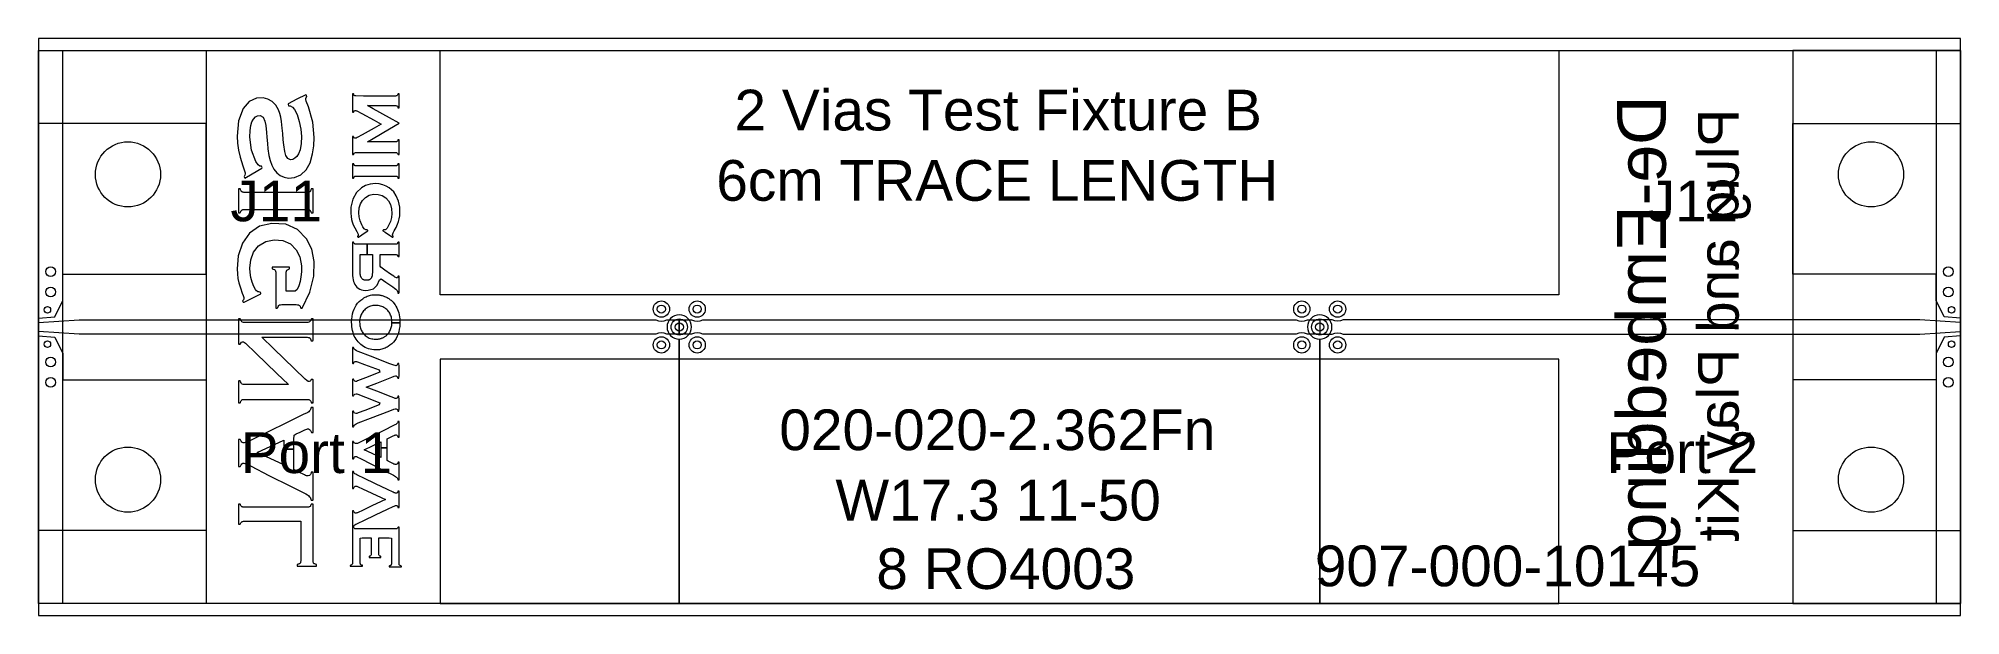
# Model space of a CAD drawing. Header units: inches. Extents: x 0 to 2.36, y 0 to 0.71.
import ezdxf
from ezdxf.enums import TextEntityAlignment as Align

# ---------------------------------------------------------------- set-up
doc = ezdxf.new("R2010")
doc.units = ezdxf.units.IN
for name, color, linetype in [('FAB', 7, 'Continuous'), ('L01', 80, 'Continuous'), ('L02', 172, 'Continuous'), ('L03', 172, 'Continuous'), ('L04', 172, 'Continuous'), ('NON-PLATED', 7, 'Continuous'), ('OUTLINE', 7, 'Continuous'), ('PLATED', 8, 'Continuous'), ('SSB-BLUE', 140, 'Continuous'), ('SSB-WHITE', 8, 'Continuous'), ('SST-BLUE', 174, 'Continuous')]:
    doc.layers.add(name, color=color, linetype=linetype)
doc.styles.get("Standard").update_dxf_attribs({"font": 'arial.ttf'})

msp = doc.modelspace()

# ---------------------------------------------------------------- texts
at = {"layer": 'FAB', "lineweight": 0}
msp.add_text('907-000-10145', height=0.05, dxfattribs=at).set_placement((1.80534490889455, 0.0609920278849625), align=Align.MIDDLE_CENTER)
at = {"layer": 'SSB-BLUE', "lineweight": 0, "text_generation_flag": 2}
for s, height, p in [('De-Embedding', 0.06, (1.969886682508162, 0.3593245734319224)), ('Plug and Play Kit', 0.05, (2.064349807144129, 0.3569165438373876))]:
    msp.add_text(s, height=height, rotation=90, dxfattribs=at).set_placement(p, align=Align.MIDDLE_CENTER)
at = {"layer": 'SST-BLUE', "lineweight": 0}
for s, p in [('2 Vias Test Fixture B', (1.179373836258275, 0.6210155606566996)), ('6cm TRACE LENGTH', (1.178325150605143, 0.534584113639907)), ('J11', (0.2921954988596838, 0.5094031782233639)), ('J12', (2.032608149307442, 0.5094031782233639)), ('020-020-2.362Fn', (1.178325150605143, 0.2282038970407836)), ('Port 1', (0.3416180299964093, 0.2000348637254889)), ('Port 2', (2.020073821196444, 0.2000348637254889)), ('W17.3 11-50', (1.179373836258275, 0.1417724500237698)), ('8 RO4003', (1.188766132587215, 0.0576004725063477)), ('907-000-10145', (1.80534490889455, 0.0609920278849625))]:
    msp.add_text(s, height=0.05, dxfattribs=at).set_placement(p, align=Align.MIDDLE_CENTER)

# ---------------------------------------------------------------- linework, layer by layer
at = {"layer": 'FAB', "lineweight": 0}
for p, q in [((1.46947965e-08, 0.7089999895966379), (1.46947965e-08, -1.04033635e-08)), ((2.362000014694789, 0.7089999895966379), (1.46947965e-08, 0.7089999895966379)), ((2.362000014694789, -1.04033635e-08), (2.362000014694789, 0.7089999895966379)), ((1.46947965e-08, -1.04033635e-08), (2.362000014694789, -1.04033635e-08))]:
    msp.add_line(p, q, dxfattribs=at)
at = {"layer": 'L01', "linetype": 'Continuous', "lineweight": 0}
for points in [[(1.46948231e-08, 0.3654999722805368), (3.447343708e-07, 0.3654999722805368), (0.0200003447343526, 0.3669999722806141), (0.0300003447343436, 0.3869999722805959), (0.0300003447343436, 0.4194999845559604), (0.2060003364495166, 0.4194999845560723), (0.2060003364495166, 0.6044999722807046), (1.46947681e-08, 0.6044999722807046)], [(2.362000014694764, 0.3654999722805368), (2.362000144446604, 0.3654999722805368), (2.342000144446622, 0.3669999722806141), (2.332000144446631, 0.3869999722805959), (2.332000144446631, 0.4194999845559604), (2.156000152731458, 0.4194999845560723), (2.156000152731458, 0.6044999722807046), (2.362000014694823, 0.6044999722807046)], [(1.46948249e-08, 0.3434999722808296), (3.447343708e-07, 0.3434999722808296), (0.0200003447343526, 0.3419999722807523), (0.0300003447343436, 0.3219999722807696), (0.0300003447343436, 0.2894999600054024), (0.2060003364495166, 0.2894999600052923), (0.2060003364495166, 0.104499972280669), (1.46947698e-08, 0.104499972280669)], [(2.362000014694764, 0.3434999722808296), (2.362000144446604, 0.3434999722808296), (2.342000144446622, 0.3419999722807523), (2.332000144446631, 0.3219999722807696), (2.332000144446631, 0.2894999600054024), (2.156000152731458, 0.2894999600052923), (2.156000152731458, 0.104499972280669), (2.362000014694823, 0.104499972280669)]]:
    msp.add_lwpolyline(points, close=True, dxfattribs=at)
at = {"layer": 'L01', "lineweight": 0}
for points in [[(0.7586605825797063, 0.3458499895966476), (0.0500000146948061, 0.3458499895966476), (1.46947947e-08, 0.3489999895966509), (1.46947947e-08, 0.3489999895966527), (1.46947947e-08, 0.3599999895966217), (1.46947947e-08, 0.3599999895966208), (0.0500000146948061, 0.3631499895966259), (0.7586605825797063, 0.3631499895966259, 0.2412489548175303), (0.7723393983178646, 0.3631499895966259), (0.7874999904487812, 0.3631499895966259), (0.7874999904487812, 0.3458499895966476), (0.7723393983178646, 0.3458499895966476, 0.2412489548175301)], [(1.603339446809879, 0.3458499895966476), (2.312000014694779, 0.3458499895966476), (2.362000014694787, 0.3489999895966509), (2.362000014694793, 0.3489999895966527), (2.362000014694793, 0.3599999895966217), (2.362000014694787, 0.3599999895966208), (2.312000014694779, 0.3631499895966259), (1.603339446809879, 0.3631499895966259, -0.2412489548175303), (1.589660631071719, 0.3631499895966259), (1.574500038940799, 0.3631499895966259), (1.574500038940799, 0.3458499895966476), (1.589660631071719, 0.3458499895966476, -0.2412489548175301)]]:
    msp.add_lwpolyline(points, format="xyb", close=True, dxfattribs=at)
for centre in [(0.7654999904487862, 0.3764999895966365), (0.8094999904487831, 0.3764999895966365), (1.552500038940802, 0.3764999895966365), (1.596500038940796, 0.3764999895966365), (0.7874999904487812, 0.3544999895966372), (1.574500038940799, 0.3544999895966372), (0.7654999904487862, 0.3324999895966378), (0.8094999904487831, 0.3324999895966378), (1.552500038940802, 0.3324999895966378), (1.596500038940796, 0.3324999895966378)]:
    msp.add_circle(centre, 0.01, dxfattribs=at)
at = {"layer": 'L02', "lineweight": 0}
msp.add_lwpolyline([(0.7874999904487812, 0.3394999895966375), (0.7874999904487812, 0.0149999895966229), (1.46947965e-08, 0.0149999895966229), (1.46947965e-08, 0.6939999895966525), (2.362000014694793, 0.6939999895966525), (2.362000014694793, 0.0149999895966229), (1.574500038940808, 0.0149999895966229), (1.574500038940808, 0.3394999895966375, 2762.44244273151), (1.574478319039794, 0.3395000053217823), (1.574478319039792, 0.0149999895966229), (0.7875217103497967, 0.0149999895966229), (0.7875217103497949, 0.3395000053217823, 2762.44244273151)], format="xyb", close=True, dxfattribs=at)
at = {"layer": 'L03', "lineweight": 0}
msp.add_lwpolyline([(0.7875000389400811, 0.3394999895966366), (0.7875000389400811, 0.014999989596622), (0.0300000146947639, 0.0149999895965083), (0.0300000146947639, 0.6939999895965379), (2.332000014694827, 0.6939999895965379), (2.332000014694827, 0.0149999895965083), (1.574500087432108, 0.014999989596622), (1.574500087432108, 0.3394999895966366, 2762.44244273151), (1.574478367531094, 0.3395000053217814), (1.574478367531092, 0.014999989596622), (0.7875217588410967, 0.014999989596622), (0.7875217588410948, 0.3395000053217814, 2762.44244273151)], format="xyb", close=True, dxfattribs=at)
at = {"layer": 'L04', "lineweight": 0}
for points in [[(1.46947965e-08, 0.6939999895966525), (0.2059999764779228, 0.6939999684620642), (0.2059999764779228, 0.0149999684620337), (1.46947965e-08, 0.0149999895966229)], [(2.362000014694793, 0.6939999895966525), (2.156000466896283, 0.6939999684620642), (2.156000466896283, 0.0149999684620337), (2.362000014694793, 0.0149999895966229)]]:
    msp.add_lwpolyline(points, close=True, dxfattribs=at)
msp.add_lwpolyline([(0.8163393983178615, 0.3631499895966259), (1.545660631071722, 0.3631499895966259, 0.2412489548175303), (1.559339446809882, 0.3631499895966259), (1.57449999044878, 0.3631499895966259), (1.57449999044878, 0.3458499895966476), (1.559339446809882, 0.3458499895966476, 0.2412489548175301), (1.545660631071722, 0.3458499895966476), (0.8163393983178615, 0.3458499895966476, 0.2412489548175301), (0.802660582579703, 0.3458499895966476), (0.7874999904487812, 0.3458499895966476), (0.7874999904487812, 0.3631499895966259), (0.802660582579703, 0.3631499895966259, 0.2412489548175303)], format="xyb", close=True, dxfattribs=at)
for centre in [(0.7654999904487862, 0.3764999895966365), (0.8094999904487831, 0.3764999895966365), (1.552500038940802, 0.3764999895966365), (1.596500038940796, 0.3764999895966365), (0.7874999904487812, 0.3544999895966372), (1.574500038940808, 0.3544999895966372), (0.7654999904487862, 0.3324999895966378), (0.8094999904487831, 0.3324999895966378), (1.552500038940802, 0.3324999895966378), (1.596500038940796, 0.3324999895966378)]:
    msp.add_circle(centre, 0.01, dxfattribs=at)
at = {"layer": 'NON-PLATED', "lineweight": 0}
for centre in [(0.1100001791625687, 0.5419999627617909), (2.252000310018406, 0.5419999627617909), (0.1100001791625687, 0.1669999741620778), (2.252000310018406, 0.1669999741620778)]:
    msp.add_circle(centre, 0.04, dxfattribs=at)
at = {"layer": 'OUTLINE', "lineweight": 0}
msp.add_lwpolyline([(1.46947947e-08, 0.7089999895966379), (1.46947947e-08, -1.04033635e-08), (2.362000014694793, -1.04033635e-08), (2.362000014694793, 0.7089999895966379)], close=True, dxfattribs=at)
at = {"layer": 'PLATED', "lineweight": 0}
for centre, radius in [((0.0150000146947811, 0.4224999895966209), 0.006), ((2.347000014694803, 0.4224999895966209), 0.006), ((0.0150000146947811, 0.3974999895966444), 0.006), ((2.347000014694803, 0.3974999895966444), 0.006), ((0.0110000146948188, 0.3754999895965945), 0.004), ((0.7654999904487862, 0.3764999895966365), 0.005), ((0.8094999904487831, 0.3764999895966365), 0.005), ((1.552500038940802, 0.3764999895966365), 0.005), ((1.596500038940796, 0.3764999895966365), 0.005), ((2.351000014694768, 0.3754999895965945), 0.004), ((0.7874999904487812, 0.3544999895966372), 0.005), ((1.574500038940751, 0.3544999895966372), 0.005), ((0.0110000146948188, 0.333499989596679), 0.004), ((0.7654999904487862, 0.3324999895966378), 0.005), ((0.8094999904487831, 0.3324999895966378), 0.005), ((1.552500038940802, 0.3324999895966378), 0.005), ((1.596500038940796, 0.3324999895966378), 0.005), ((2.351000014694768, 0.333499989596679), 0.004), ((0.0150000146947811, 0.3114999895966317), 0.006), ((2.347000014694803, 0.3114999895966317), 0.006), ((0.0150000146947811, 0.2864999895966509), 0.006), ((2.347000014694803, 0.2864999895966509), 0.006)]:
    msp.add_circle(centre, radius, dxfattribs=at)
at = {"layer": 'SSB-BLUE', "lineweight": 0}
for points in [[(0.2627371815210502, 0.5426154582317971), (0.2744920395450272, 0.5495809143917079), (0.2747613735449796, 0.5505814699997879), (0.2740361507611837, 0.5519851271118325), (0.2736408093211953, 0.5521567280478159), (0.2731994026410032, 0.5521116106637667), (0.2722400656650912, 0.5522100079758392), (0.2700520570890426, 0.5537291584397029), (0.2672089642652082, 0.5580296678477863), (0.2618246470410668, 0.5718489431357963), (0.2597663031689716, 0.587623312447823), (0.2600275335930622, 0.5958028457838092), (0.2610132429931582, 0.6022079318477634), (0.2623906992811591, 0.6067323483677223), (0.2642248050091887, 0.6100339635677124), (0.2665725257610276, 0.6126264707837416), (0.2691556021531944, 0.6140551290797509), (0.2722936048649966, 0.6143091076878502), (0.2760282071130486, 0.6122326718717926), (0.2783884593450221, 0.6071807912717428), (0.2792535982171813, 0.6020428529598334), (0.2801731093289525, 0.593456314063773), (0.2806991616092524, 0.5875722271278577), (0.2813775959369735, 0.5799456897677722), (0.2820339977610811, 0.5734443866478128), (0.283273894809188, 0.5653686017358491), (0.2847949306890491, 0.5589042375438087), (0.2867818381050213, 0.5532680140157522), (0.2894453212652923, 0.5482565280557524), (0.292889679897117, 0.5441009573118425), (0.2972132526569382, 0.5407783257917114), (0.3021356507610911, 0.538497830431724), (0.3074333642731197, 0.5374240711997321), (0.314813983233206, 0.538019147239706), (0.3224619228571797, 0.54148760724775), (0.3289426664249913, 0.547574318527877), (0.3337620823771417, 0.556290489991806), (0.3369250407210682, 0.5672260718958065), (0.3385163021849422, 0.5769498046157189), (0.339021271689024, 0.5872808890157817), (0.3372240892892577, 0.6063490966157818), (0.3319088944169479, 0.6251431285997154), (0.3291581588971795, 0.6319397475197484), (0.3284803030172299, 0.6340653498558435), (0.3285038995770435, 0.6351308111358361), (0.3291710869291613, 0.6365354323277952), (0.3299601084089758, 0.6378633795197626), (0.3292555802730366, 0.6391941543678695), (0.3286717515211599, 0.6399085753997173), (0.3176931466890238, 0.6342503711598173), (0.3067145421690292, 0.628592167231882), (0.306881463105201, 0.6276777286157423), (0.3074294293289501, 0.6262910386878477), (0.3077908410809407, 0.6261475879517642), (0.3081341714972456, 0.6261475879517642), (0.3094697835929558, 0.6260180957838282), (0.3120212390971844, 0.6247436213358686), (0.3146655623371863, 0.6217204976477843), (0.3178467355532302, 0.6154926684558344), (0.320568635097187, 0.6069522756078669), (0.3225282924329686, 0.597665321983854), (0.3233044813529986, 0.5887103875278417), (0.3229833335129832, 0.5798509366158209), (0.3214481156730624, 0.5720867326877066), (0.3194400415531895, 0.5670757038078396), (0.3174542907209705, 0.5641242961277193), (0.3150423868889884, 0.5618292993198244), (0.3124935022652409, 0.5603650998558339), (0.3097284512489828, 0.5599882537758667), (0.3062840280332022, 0.561458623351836), (0.3038923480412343, 0.5652889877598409), (0.3025777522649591, 0.5702480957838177), (0.3014665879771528, 0.5784579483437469), (0.3008954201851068, 0.5845540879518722), (0.3002259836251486, 0.5921808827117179), (0.299664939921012, 0.5986215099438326), (0.2987265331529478, 0.6067840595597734), (0.2978335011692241, 0.6121442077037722), (0.2965703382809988, 0.6167046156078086), (0.2948606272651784, 0.6212916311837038), (0.2915562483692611, 0.627016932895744), (0.2870279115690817, 0.6316015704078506), (0.2818659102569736, 0.6345922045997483), (0.2761380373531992, 0.6360308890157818), (0.2678115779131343, 0.6356012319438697), (0.2590871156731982, 0.6316203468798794), (0.251408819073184, 0.6228845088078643), (0.2457977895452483, 0.6077005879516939), (0.2442197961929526, 0.5890881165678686), (0.2446252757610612, 0.580165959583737), (0.2457480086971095, 0.5718800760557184), (0.2478712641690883, 0.5631412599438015), (0.251232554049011, 0.5526385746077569), (0.2533679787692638, 0.5463696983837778), (0.2540208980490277, 0.5439819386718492), (0.2540558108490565, 0.5425943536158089), (0.2534701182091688, 0.5408820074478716), (0.2526320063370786, 0.5393265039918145), (0.2531734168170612, 0.5381291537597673), (0.253594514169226, 0.537197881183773)], [(0.431481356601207, 0.6112722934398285), (0.4112509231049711, 0.6224136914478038), (0.4043471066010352, 0.6265665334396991), (0.4180913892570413, 0.6265665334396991), (0.4351052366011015, 0.6265665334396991), (0.4391497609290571, 0.6265491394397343), (0.4399156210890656, 0.6263865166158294), (0.4405203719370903, 0.6260616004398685), (0.4410284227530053, 0.625609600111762), (0.4414594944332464, 0.6249346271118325), (0.4418017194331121, 0.6239546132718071), (0.4421471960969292, 0.6238243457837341), (0.4428162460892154, 0.6238243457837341), (0.4431291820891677, 0.623904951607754), (0.4431291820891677, 0.629897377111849), (0.4431291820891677, 0.6385729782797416), (0.4430777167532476, 0.6410772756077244), (0.4425205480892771, 0.6410772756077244), (0.4419231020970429, 0.6410772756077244), (0.4416605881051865, 0.6404712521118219), (0.4412788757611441, 0.6396020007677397), (0.4408083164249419, 0.6390040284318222), (0.4402694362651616, 0.6386073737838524), (0.4395970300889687, 0.6383728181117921), (0.4387492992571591, 0.6382970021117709), (0.4244567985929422, 0.6382970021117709), (0.3996329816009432, 0.6382970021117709), (0.3901981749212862, 0.6383006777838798), (0.3894130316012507, 0.6384108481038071), (0.38872265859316, 0.638682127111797), (0.3881732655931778, 0.6391142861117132), (0.3877348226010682, 0.639771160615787), (0.3873686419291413, 0.6407028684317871), (0.3870746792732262, 0.6410772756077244), (0.3864426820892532, 0.6410772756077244), (0.3860061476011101, 0.6410772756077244), (0.386000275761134, 0.635587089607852), (0.386000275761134, 0.6238492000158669), (0.3860061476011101, 0.6183590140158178), (0.3864426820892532, 0.6183590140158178), (0.3870746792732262, 0.6183590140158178), (0.387411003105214, 0.6188404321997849), (0.3880898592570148, 0.619899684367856), (0.3891359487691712, 0.6204021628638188), (0.3900381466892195, 0.620425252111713), (0.390651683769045, 0.6202475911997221), (0.3913925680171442, 0.6199437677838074), (0.3972408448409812, 0.616781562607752), (0.41242832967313, 0.6085134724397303), (0.4211726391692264, 0.6037530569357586), (0.4125971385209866, 0.5988969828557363), (0.3977028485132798, 0.5904627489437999), (0.3918318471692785, 0.5871606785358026), (0.3906204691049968, 0.5866053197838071), (0.3897307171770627, 0.5863147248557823), (0.3887922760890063, 0.5863333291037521), (0.3878492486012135, 0.5868956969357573), (0.3873350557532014, 0.5879792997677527), (0.3870746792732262, 0.588442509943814), (0.3864426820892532, 0.588442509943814), (0.3860061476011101, 0.588442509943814), (0.386000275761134, 0.583094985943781), (0.386000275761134, 0.5716621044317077), (0.3860061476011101, 0.5663145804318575), (0.3864426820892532, 0.5663145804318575), (0.3870746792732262, 0.5663145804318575), (0.3873686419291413, 0.566657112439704), (0.3877348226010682, 0.5675188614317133), (0.3881732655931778, 0.5681359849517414), (0.38872265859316, 0.568607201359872), (0.3894130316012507, 0.5688995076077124), (0.3901981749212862, 0.5689969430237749), (0.3996329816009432, 0.5689996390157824), (0.4244567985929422, 0.5689996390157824), (0.4387492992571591, 0.5689996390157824), (0.4395970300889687, 0.5689353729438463), (0.4402694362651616, 0.5686928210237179), (0.4408083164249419, 0.5682404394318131), (0.4412788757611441, 0.567676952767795), (0.4416605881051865, 0.5668700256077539), (0.4419231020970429, 0.5663145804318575), (0.4425205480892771, 0.5663145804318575), (0.4430777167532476, 0.5663145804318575), (0.4431291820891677, 0.5689681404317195), (0.4431291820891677, 0.5781608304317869), (0.4431291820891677, 0.5845104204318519), (0.4428162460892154, 0.5845958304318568), (0.4421471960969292, 0.5845958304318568), (0.4418020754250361, 0.5844719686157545), (0.4414863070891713, 0.5835157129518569), (0.4410935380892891, 0.5828259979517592), (0.4405722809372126, 0.5823600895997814), (0.4399263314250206, 0.582051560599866), (0.4391500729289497, 0.581906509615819), (0.4351052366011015, 0.581891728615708), (0.4180913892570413, 0.581891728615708), (0.4043471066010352, 0.581891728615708), (0.4112509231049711, 0.5862849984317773), (0.431481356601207, 0.5980714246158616), (0.4431291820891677, 0.6048575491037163)], [(0.4431291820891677, 0.6048575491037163), (0.4431291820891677, 0.6048575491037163)], [(0.4354307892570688, 0.5523751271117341), (0.4270602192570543, 0.5523751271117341), (0.4160150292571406, 0.5523751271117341), (0.4046726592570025, 0.5523751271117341), (0.3954105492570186, 0.5523751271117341), (0.3906061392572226, 0.5523751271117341), (0.390107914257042, 0.5523841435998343), (0.3897534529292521, 0.5524239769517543), (0.3894130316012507, 0.5524951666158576), (0.3890913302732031, 0.5525972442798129), (0.3887930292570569, 0.5527297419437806), (0.388522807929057, 0.5528921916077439), (0.3882837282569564, 0.5530792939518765), (0.3880679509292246, 0.5533150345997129), (0.3878713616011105, 0.5536088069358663), (0.3876911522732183, 0.5539563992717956), (0.3875245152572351, 0.5543535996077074), (0.3873686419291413, 0.554796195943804), (0.3872512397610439, 0.555155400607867), (0.3871264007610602, 0.555155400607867), (0.3868857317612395, 0.555155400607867), (0.3865910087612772, 0.555155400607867), (0.3863040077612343, 0.555155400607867), (0.3860865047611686, 0.555155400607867), (0.386000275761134, 0.555155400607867), (0.386000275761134, 0.553928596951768), (0.386000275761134, 0.5508341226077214), (0.386000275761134, 0.5467508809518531), (0.386000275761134, 0.5425577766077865), (0.386000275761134, 0.5391337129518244), (0.386000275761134, 0.5373575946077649), (0.3860502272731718, 0.5372740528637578), (0.3862407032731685, 0.5372740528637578), (0.3865161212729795, 0.5372740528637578), (0.3868147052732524, 0.5372740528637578), (0.3870746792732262, 0.5372740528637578), (0.3872342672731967, 0.5372740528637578), (0.3873303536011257, 0.5375153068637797), (0.3874796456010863, 0.5379635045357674), (0.3876373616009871, 0.538363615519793), (0.3878091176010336, 0.5387128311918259), (0.3880005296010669, 0.5390083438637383), (0.3882172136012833, 0.5392473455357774), (0.3884601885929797, 0.5394366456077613), (0.38872265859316, 0.5396041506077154), (0.3890143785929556, 0.5397307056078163), (0.3893306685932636, 0.5398209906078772), (0.3896668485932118, 0.539879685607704), (0.390018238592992, 0.5399114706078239), (0.3903801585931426, 0.5399210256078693), (0.3936986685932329, 0.5399210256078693), (0.4020692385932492, 0.5399210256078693), (0.4131144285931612, 0.5399210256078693), (0.4244567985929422, 0.5399210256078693), (0.4337189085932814, 0.5399210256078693), (0.4385233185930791, 0.5399210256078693), (0.4390534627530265, 0.5399157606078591), (0.439426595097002, 0.5398899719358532), (0.4397669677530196, 0.5398384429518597), (0.4400792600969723, 0.539756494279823), (0.4403681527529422, 0.5396394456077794), (0.4406383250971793, 0.539482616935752), (0.4408831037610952, 0.5392965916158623), (0.4410935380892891, 0.5390634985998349), (0.4412803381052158, 0.5387699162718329), (0.4414472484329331, 0.5384242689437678), (0.4415980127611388, 0.538034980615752), (0.4417363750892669, 0.5376104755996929), (0.4418403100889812, 0.5372740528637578), (0.4419689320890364, 0.5372740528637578), (0.4422168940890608, 0.5372740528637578), (0.4425205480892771, 0.5372740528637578), (0.4428162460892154, 0.5372740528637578), (0.4430403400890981, 0.5372740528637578), (0.4431291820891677, 0.5372740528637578), (0.4431291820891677, 0.5385008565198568), (0.4431291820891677, 0.5415953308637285), (0.4431291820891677, 0.5456785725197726), (0.4431291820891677, 0.5498716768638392), (0.4431291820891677, 0.5532957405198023), (0.4431291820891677, 0.5550718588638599), (0.4430777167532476, 0.555155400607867), (0.4428814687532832, 0.555155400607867), (0.4425977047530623, 0.555155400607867), (0.4422900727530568, 0.555155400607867), (0.4420222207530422, 0.555155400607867), (0.4418577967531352, 0.555155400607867), (0.4417680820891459, 0.5549134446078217), (0.4416225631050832, 0.5544601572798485), (0.4414594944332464, 0.5540512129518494), (0.4412788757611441, 0.5536908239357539), (0.4410807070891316, 0.5533832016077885), (0.4408649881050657, 0.553132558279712), (0.4406360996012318, 0.5529374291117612), (0.4403982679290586, 0.552767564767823), (0.4401335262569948, 0.5526275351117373), (0.4398390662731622, 0.5525178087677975), (0.4395120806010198, 0.5524388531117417), (0.4391497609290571, 0.5523911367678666), (0.4387492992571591, 0.5523751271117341)], [(0.4387492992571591, 0.5523751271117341), (0.4387492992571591, 0.5523751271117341)], [(0.3249860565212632, 0.5199259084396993), (0.3115832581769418, 0.5199259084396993), (0.2938979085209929, 0.5199259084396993), (0.2757367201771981, 0.5199259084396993), (0.2609064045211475, 0.5199259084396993), (0.253213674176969, 0.5199259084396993), (0.2523434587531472, 0.5199361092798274), (0.2517331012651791, 0.5199838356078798), (0.2511930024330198, 0.5200748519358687), (0.2507156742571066, 0.5202138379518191), (0.250293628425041, 0.5204054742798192), (0.2499193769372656, 0.5206544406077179), (0.2495780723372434, 0.5209748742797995), (0.2492599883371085, 0.5213724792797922), (0.2489660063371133, 0.5218408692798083), (0.2486907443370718, 0.522382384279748), (0.2484288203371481, 0.5229993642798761), (0.2481748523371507, 0.5236941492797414), (0.2479760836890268, 0.5242677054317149), (0.2477576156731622, 0.5242677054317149), (0.2473364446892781, 0.5242677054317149), (0.246820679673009, 0.5242677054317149), (0.2463184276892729, 0.5242677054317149), (0.2459377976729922, 0.5242677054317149), (0.2457868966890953, 0.5242677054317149), (0.2457868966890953, 0.5222321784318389), (0.2457868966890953, 0.5170977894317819), (0.2457868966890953, 0.5103228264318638), (0.2457868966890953, 0.5033655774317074), (0.2457868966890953, 0.4976843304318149), (0.2457868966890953, 0.4947373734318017), (0.2458743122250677, 0.4945987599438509), (0.2462076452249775, 0.4945987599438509), (0.2466896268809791, 0.4945987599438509), (0.2472121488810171, 0.4945987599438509), (0.2476671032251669, 0.4945987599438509), (0.247946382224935, 0.4945987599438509), (0.2480916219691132, 0.4949913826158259), (0.2483176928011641, 0.4957181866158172), (0.2485666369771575, 0.4963647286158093), (0.2488410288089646, 0.4969282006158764), (0.2491434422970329, 0.4974057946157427), (0.2494764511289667, 0.4977947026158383), (0.2498324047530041, 0.4981067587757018), (0.2501958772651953, 0.4983887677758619), (0.2506052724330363, 0.4986111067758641), (0.2510680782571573, 0.4987775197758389), (0.2515917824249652, 0.4988917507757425), (0.2521838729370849, 0.4989575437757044), (0.2528518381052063, 0.4989786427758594), (0.2581653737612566, 0.4989786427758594), (0.2715681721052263, 0.4989786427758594), (0.2892535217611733, 0.4989786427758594), (0.3074147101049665, 0.4989786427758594), (0.3222450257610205, 0.4989786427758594), (0.329937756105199, 0.4989786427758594), (0.3307674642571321, 0.498963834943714), (0.3313563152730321, 0.4988980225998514), (0.3319094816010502, 0.4987795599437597), (0.3324316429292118, 0.4986084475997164), (0.332927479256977, 0.4983846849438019), (0.3334016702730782, 0.4981082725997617), (0.3337936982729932, 0.4977874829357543), (0.3340988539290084, 0.4974146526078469), (0.3343792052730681, 0.4969734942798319), (0.3346338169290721, 0.496457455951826), (0.3348617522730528, 0.4958599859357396), (0.3350620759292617, 0.4951745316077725), (0.3352045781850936, 0.4945987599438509), (0.3354372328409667, 0.4945987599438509), (0.3358857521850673, 0.4945987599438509), (0.3364350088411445, 0.4945987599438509), (0.3369698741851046, 0.4945987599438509), (0.3373752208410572, 0.4945987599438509), (0.3375359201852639, 0.4945987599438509), (0.3375359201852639, 0.4966342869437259), (0.3375359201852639, 0.5017686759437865), (0.3375359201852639, 0.5085436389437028), (0.3375359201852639, 0.5155008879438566), (0.3375359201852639, 0.5211821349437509), (0.3375359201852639, 0.5241290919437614), (0.3374428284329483, 0.5242677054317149), (0.3370878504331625, 0.5242677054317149), (0.3365745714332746, 0.5242677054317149), (0.3360181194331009, 0.5242677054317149), (0.3355336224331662, 0.5242677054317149), (0.3352362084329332, 0.5242677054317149), (0.3350993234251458, 0.5238802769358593), (0.3348936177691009, 0.5231656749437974), (0.3346659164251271, 0.5225294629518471), (0.3344171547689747, 0.5219693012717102), (0.3341482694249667, 0.5214828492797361), (0.3338601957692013, 0.5210677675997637), (0.3335173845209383, 0.5207261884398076), (0.3330478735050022, 0.5204621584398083), (0.3325578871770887, 0.5202566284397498), (0.3320427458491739, 0.5201049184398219), (0.3314977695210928, 0.52000234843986), (0.3309182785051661, 0.519944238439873), (0.33029959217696, 0.5199259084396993)], [(0.253594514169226, 0.537197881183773), (0.253594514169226, 0.537197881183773)], [(0.33029959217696, 0.5199259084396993), (0.33029959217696, 0.5199259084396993)], [(0.4258834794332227, 0.4708994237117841), (0.4313413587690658, 0.4673006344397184), (0.4351126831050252, 0.4648139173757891), (0.4353968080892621, 0.4648533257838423), (0.4357322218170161, 0.465303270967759), (0.4360226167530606, 0.4656928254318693), (0.4357064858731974, 0.4661448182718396), (0.4352500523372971, 0.466804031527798), (0.4350206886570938, 0.4673758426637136), (0.4349972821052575, 0.4678794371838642), (0.4353005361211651, 0.4687973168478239), (0.4360046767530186, 0.4702645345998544), (0.4372691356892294, 0.4724637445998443), (0.4395774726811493, 0.4768240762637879), (0.4413444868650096, 0.4806762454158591), (0.4425871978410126, 0.484047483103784), (0.4433992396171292, 0.4873009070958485), (0.4439395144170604, 0.4909038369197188), (0.4441954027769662, 0.4949033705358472), (0.4439483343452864, 0.5017488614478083), (0.4424937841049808, 0.5091969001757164), (0.4397937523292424, 0.515713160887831), (0.4366589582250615, 0.520365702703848), (0.4340010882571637, 0.5231624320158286), (0.4309663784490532, 0.5255766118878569), (0.4274644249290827, 0.527615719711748), (0.4233003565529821, 0.5292900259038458), (0.4188548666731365, 0.5303210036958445), (0.4141313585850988, 0.5306848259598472), (0.4078349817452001, 0.5301247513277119), (0.4020503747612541, 0.5283681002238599), (0.3968209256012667, 0.5254146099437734), (0.3907611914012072, 0.5196972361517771), (0.3862495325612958, 0.5116673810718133), (0.3840024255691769, 0.5018260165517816), (0.3837773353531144, 0.4942249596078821), (0.3840949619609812, 0.4902802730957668), (0.384695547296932, 0.4867683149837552), (0.3855483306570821, 0.4836256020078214), (0.3868585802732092, 0.4801635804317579), (0.3887310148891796, 0.4762052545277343), (0.391052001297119, 0.471876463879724), (0.3921184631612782, 0.4699931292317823), (0.3928008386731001, 0.4686106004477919), (0.3930787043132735, 0.4677867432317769), (0.3930016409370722, 0.4672898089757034), (0.3927006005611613, 0.4667034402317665), (0.3922018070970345, 0.4660307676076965), (0.3920273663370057, 0.4656496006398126), (0.3923130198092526, 0.4652249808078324), (0.3925986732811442, 0.464800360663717), (0.3931496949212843, 0.4650206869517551), (0.3974877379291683, 0.4678810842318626), (0.4028096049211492, 0.4713901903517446), (0.404846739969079, 0.4727457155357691), (0.4046052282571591, 0.4730750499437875), (0.4042284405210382, 0.4735888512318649), (0.4040159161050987, 0.4738786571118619), (0.4036776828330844, 0.4738555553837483), (0.4033211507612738, 0.4738443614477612), (0.4029953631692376, 0.4738419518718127), (0.4023837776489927, 0.4738877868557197), (0.4016557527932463, 0.4741213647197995), (0.4009626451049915, 0.4745771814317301), (0.4002721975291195, 0.4752520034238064), (0.3995227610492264, 0.4762613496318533), (0.3987269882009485, 0.4776005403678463), (0.3974150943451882, 0.4799754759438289), (0.3953607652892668, 0.4847956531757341), (0.3941755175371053, 0.48976285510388), (0.3938083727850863, 0.4949125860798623), (0.3943024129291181, 0.5007126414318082), (0.3957363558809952, 0.5057383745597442), (0.3981272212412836, 0.509952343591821), (0.4018606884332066, 0.5137824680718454), (0.4064114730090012, 0.5163572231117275), (0.4116513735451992, 0.5175651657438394), (0.4173651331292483, 0.517460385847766), (0.4224768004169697, 0.5160359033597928), (0.4268626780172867, 0.5132352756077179), (0.4303526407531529, 0.5093291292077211), (0.4326277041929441, 0.5049816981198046), (0.4339591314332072, 0.4998285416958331), (0.4343240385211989, 0.4940447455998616), (0.4337853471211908, 0.4889516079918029), (0.432433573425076, 0.4840083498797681), (0.4303265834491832, 0.4792115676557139), (0.4292090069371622, 0.4773659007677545), (0.4283861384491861, 0.4760739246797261), (0.4276383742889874, 0.4751260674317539), (0.4269420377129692, 0.4744875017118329), (0.4262440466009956, 0.474069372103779), (0.4254889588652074, 0.4738690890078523), (0.4249218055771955, 0.473842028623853), (0.4246287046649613, 0.4738453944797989), (0.4242818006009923, 0.4738586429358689), (0.4239596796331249, 0.4738639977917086), (0.4236886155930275, 0.4735104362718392), (0.4232963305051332, 0.4729987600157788), (0.4230959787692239, 0.4727374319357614)], [(0.3043821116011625, 0.4061530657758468), (0.3043821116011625, 0.4183135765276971), (0.304409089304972, 0.4217860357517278), (0.3046888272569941, 0.4231598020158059), (0.3053050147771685, 0.4241609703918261), (0.3061903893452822, 0.4249206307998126), (0.3075312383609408, 0.4255609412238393), (0.3087048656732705, 0.4260160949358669), (0.3087048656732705, 0.4270478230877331), (0.3087048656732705, 0.428039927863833), (0.3043602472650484, 0.428100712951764), (0.2925165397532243, 0.428100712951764), (0.2873576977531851, 0.4280702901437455), (0.2873576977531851, 0.4271452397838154), (0.2873576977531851, 0.4260616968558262), (0.2884715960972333, 0.4256048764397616), (0.2898805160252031, 0.4249745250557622), (0.2907857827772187, 0.4242178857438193), (0.2913734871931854, 0.4232521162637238), (0.2916626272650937, 0.4219012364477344), (0.2916994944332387, 0.4170071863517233), (0.2916994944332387, 0.3942490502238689), (0.2916994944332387, 0.3778278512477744), (0.292324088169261, 0.3777130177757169), (0.2934829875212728, 0.3777130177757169), (0.2939931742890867, 0.3783597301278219), (0.2946057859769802, 0.3798307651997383), (0.2953450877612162, 0.3808633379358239), (0.2962880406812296, 0.3815518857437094), (0.2975089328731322, 0.3818912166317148), (0.2990972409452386, 0.3819595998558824), (0.307476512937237, 0.3819595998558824), (0.3165398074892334, 0.3819595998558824), (0.3184866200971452, 0.3819089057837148), (0.3197586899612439, 0.3816019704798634), (0.3207267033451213, 0.3809595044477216), (0.3214823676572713, 0.3800037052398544), (0.3221460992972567, 0.3785416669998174), (0.3225978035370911, 0.3777130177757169), (0.3234523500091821, 0.3777130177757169), (0.3240149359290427, 0.3777130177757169), (0.333300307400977, 0.3973242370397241), (0.3382406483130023, 0.4169077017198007), (0.3387454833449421, 0.4351259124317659), (0.3357804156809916, 0.45020158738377), (0.3296072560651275, 0.4627347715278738), (0.3185296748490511, 0.4741147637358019), (0.3040012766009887, 0.4806444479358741), (0.2868586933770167, 0.4818459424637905), (0.2718257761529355, 0.4781765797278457), (0.2595299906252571, 0.4696846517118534), (0.2506205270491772, 0.4572995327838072), (0.2455620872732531, 0.4420375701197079), (0.2442205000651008, 0.4259130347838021), (0.2444848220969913, 0.4199583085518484), (0.2451792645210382, 0.4142425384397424), (0.2463741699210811, 0.4087440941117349), (0.2481875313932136, 0.4027183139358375), (0.2505353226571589, 0.3961697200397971), (0.2516904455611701, 0.393012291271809), (0.2523363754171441, 0.390616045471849), (0.2523739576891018, 0.3891450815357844), (0.2518684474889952, 0.3879557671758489), (0.2509070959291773, 0.3865382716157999), (0.2510646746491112, 0.3858571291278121), (0.2516098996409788, 0.3848400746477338), (0.2527886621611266, 0.3850347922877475), (0.2633671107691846, 0.3903032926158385), (0.2731471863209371, 0.3951741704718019), (0.2734410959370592, 0.3958384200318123), (0.2729123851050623, 0.3969064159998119), (0.2723387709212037, 0.3973661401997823), (0.2708695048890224, 0.3975200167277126), (0.269795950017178, 0.3978087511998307), (0.268997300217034, 0.3982568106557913), (0.2680745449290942, 0.3991062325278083), (0.2669197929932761, 0.400513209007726), (0.2647126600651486, 0.4043860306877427), (0.2627352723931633, 0.409396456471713), (0.2611493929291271, 0.4153847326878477), (0.2601310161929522, 0.4212972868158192), (0.2597463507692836, 0.4269611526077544), (0.2608388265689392, 0.4371738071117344), (0.2643694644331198, 0.4462331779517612), (0.2706182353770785, 0.4540657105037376), (0.2793186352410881, 0.4594951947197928), (0.2897913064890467, 0.4616790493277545), (0.3005073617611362, 0.4606585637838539), (0.3096044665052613, 0.4564793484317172), (0.3168283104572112, 0.4493778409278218), (0.3212518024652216, 0.4405249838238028), (0.3232153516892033, 0.4298470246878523), (0.3232235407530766, 0.4221549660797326), (0.3226395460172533, 0.416307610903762), (0.3214501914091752, 0.4105400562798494), (0.319845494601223, 0.4051905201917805), (0.3178751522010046, 0.4004200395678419), (0.3153264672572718, 0.398526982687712), (0.3086002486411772, 0.398526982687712), (0.3043821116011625, 0.398526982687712)], [(0.4230959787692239, 0.4727374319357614), (0.4230959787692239, 0.4727374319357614)], [(0.4040529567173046, 0.4435636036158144), (0.4040529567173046, 0.4560938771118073), (0.4021362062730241, 0.4560938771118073), (0.390682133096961, 0.4560938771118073), (0.3898902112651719, 0.4561317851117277), (0.3892716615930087, 0.4562631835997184), (0.388726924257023, 0.4564741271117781), (0.3882837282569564, 0.4567880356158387), (0.3879188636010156, 0.457283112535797), (0.3876063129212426, 0.4578831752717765), (0.3873310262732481, 0.4585932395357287), (0.3871264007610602, 0.4588170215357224), (0.3866663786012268, 0.4588170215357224), (0.386182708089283, 0.4588170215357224), (0.386000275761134, 0.4586498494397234), (0.386000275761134, 0.4501698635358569), (0.386000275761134, 0.4356304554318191), (0.386000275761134, 0.4244573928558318), (0.3860153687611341, 0.4209672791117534), (0.3861206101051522, 0.4176987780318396), (0.3863390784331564, 0.4148957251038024), (0.3866858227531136, 0.4125806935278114), (0.3872185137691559, 0.4105285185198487), (0.3879375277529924, 0.4086236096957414), (0.3888679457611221, 0.4068609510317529), (0.3899944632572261, 0.4051632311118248), (0.3913716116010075, 0.4035814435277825), (0.39305690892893, 0.4022451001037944), (0.3950277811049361, 0.4011567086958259), (0.3971169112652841, 0.4003514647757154), (0.3992253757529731, 0.3998107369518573), (0.4013897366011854, 0.3995201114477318), (0.4051535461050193, 0.3995588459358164), (0.4115875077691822, 0.4014626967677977), (0.4162091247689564, 0.4057980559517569), (0.4189882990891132, 0.4125749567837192), (0.4210755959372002, 0.4138084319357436), (0.4268328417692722, 0.4097518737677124), (0.4328860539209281, 0.4054867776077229), (0.435498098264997, 0.4036433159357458), (0.4375328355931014, 0.4021590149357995), (0.4390960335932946, 0.4009384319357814), (0.4401826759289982, 0.3999615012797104), (0.4408586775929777, 0.3991690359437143), (0.4413546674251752, 0.3983184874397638), (0.4416815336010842, 0.3973557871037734), (0.4418342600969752, 0.3962608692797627), (0.4420819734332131, 0.3962608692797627), (0.4425977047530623, 0.3962608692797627), (0.4430403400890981, 0.3962608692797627), (0.4431291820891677, 0.3970805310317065), (0.4431291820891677, 0.4035203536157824), (0.4431291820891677, 0.4119004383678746), (0.4431291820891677, 0.4167880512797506), (0.4429412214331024, 0.4168844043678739), (0.4424428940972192, 0.4168844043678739), (0.4419689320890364, 0.4168844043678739), (0.4417742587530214, 0.4165635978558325), (0.4414802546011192, 0.4156448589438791), (0.4410479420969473, 0.4150493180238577), (0.4404672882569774, 0.4147844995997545), (0.4399112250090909, 0.4148486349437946), (0.4391081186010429, 0.4152223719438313), (0.437951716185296, 0.4159092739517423), (0.4365955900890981, 0.4168053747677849), (0.4326376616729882, 0.4195583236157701), (0.4258515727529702, 0.4242784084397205), (0.4206366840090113, 0.4279056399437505), (0.4199729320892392, 0.4294099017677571), (0.4199729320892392, 0.4346043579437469), (0.4199729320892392, 0.4406566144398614), (0.4199729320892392, 0.4435636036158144), (0.4235720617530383, 0.4435636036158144), (0.4310653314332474, 0.4435636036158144), (0.4374965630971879, 0.4435636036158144), (0.4390794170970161, 0.4435546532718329), (0.4396929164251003, 0.4434667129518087), (0.4402275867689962, 0.4432909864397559), (0.4407034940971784, 0.4430349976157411), (0.4410935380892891, 0.4426346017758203), (0.4414071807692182, 0.4420928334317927), (0.4416685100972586, 0.4414457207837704), (0.4418577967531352, 0.440935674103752), (0.4422168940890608, 0.440935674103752), (0.4427465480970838, 0.440935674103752), (0.4431056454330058, 0.440935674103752), (0.4431291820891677, 0.4427953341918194), (0.4431291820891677, 0.4493401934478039), (0.4431291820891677, 0.4562215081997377), (0.4431231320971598, 0.4588170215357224), (0.4428162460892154, 0.4588170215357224), (0.4422900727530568, 0.4588170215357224), (0.4418857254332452, 0.4588170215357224), (0.4416975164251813, 0.4583788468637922), (0.4414159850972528, 0.4577007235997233), (0.4410807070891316, 0.4571311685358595), (0.4406916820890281, 0.4566651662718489), (0.4402702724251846, 0.4564066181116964), (0.4397671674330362, 0.4562168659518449), (0.4391723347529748, 0.4561109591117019), (0.4368665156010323, 0.4560938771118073), (0.4217748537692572, 0.4560938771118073), (0.4040529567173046, 0.4560938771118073), (0.4040529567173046, 0.4435636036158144), (0.4059256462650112, 0.4435636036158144), (0.407659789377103, 0.4435636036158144), (0.4090601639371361, 0.4435636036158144), (0.409996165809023, 0.4435636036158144), (0.4103371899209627, 0.4435636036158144), (0.4103371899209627, 0.441924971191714), (0.4103371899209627, 0.440128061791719), (0.4103371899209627, 0.4379028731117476), (0.4103371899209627, 0.4354169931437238), (0.4103371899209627, 0.4328380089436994), (0.4103371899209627, 0.4303335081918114), (0.4103371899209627, 0.4280710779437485), (0.4103371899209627, 0.4262183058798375), (0.4103371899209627, 0.4249427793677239), (0.4103371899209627, 0.4244120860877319), (0.4103371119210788, 0.4237419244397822), (0.4103364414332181, 0.4230242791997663), (0.4103345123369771, 0.422340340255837), (0.4103306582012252, 0.4216922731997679), (0.4103242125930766, 0.4210822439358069), (0.4103145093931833, 0.4205124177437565), (0.4103008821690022, 0.419984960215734), (0.4102826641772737, 0.4195020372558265), (0.4102591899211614, 0.4190658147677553), (0.4102297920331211, 0.4186784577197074), (0.410193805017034, 0.4183421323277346), (0.4101351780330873, 0.418025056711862), (0.4100663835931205, 0.4177110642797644), (0.409992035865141, 0.4174039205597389), (0.4099121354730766, 0.4171027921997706), (0.4098266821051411, 0.4168068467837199), (0.4097356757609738, 0.416515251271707), (0.4096391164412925, 0.4162271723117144), (0.4095370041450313, 0.4159417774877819), (0.409429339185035, 0.4156582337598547), (0.4093161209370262, 0.4153757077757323), (0.4091973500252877, 0.4150933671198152), (0.4089343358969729, 0.4146426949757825), (0.4085647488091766, 0.414146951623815), (0.4081515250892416, 0.4136984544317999), (0.4076945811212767, 0.4132977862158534), (0.4071938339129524, 0.4129455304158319), (0.4066491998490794, 0.4126422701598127), (0.4060605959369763, 0.4123885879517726), (0.4054279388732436, 0.4121850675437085), (0.404751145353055, 0.4120322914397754), (0.4040301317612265, 0.4119308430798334), (0.4032648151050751, 0.4118813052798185), (0.4024644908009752, 0.4118842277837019), (0.4017025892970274, 0.4119395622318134), (0.4009916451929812, 0.4120467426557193), (0.400329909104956, 0.412205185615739), (0.3997156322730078, 0.4124143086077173), (0.3991470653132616, 0.4126735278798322), (0.3986224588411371, 0.4129822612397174), (0.3981400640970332, 0.4133399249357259), (0.39769813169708, 0.4137459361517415), (0.3972949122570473, 0.4141997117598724), (0.3969286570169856, 0.4147006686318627), (0.3966728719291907, 0.4151289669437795), (0.3965274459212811, 0.4154183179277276), (0.3963915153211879, 0.415704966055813), (0.3962652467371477, 0.4159902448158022), (0.3961488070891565, 0.4162754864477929), (0.3960423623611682, 0.4165620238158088), (0.3959460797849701, 0.4168511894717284), (0.3958601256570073, 0.4171443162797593), (0.3957846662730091, 0.4174427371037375), (0.3957198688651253, 0.4177477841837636), (0.3956658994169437, 0.4180607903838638), (0.3956225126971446, 0.4183767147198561), (0.3955844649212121, 0.4187161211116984), (0.3955501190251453, 0.4191039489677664), (0.3955194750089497, 0.419539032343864), (0.3954925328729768, 0.420020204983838), (0.3954692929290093, 0.4205463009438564), (0.3954497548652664, 0.4211161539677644), (0.3954339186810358, 0.4217285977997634), (0.3954217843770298, 0.4223824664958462), (0.3954133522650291, 0.4230765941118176), (0.3954086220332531, 0.4238098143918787), (0.3954075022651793, 0.4244290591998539), (0.3954075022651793, 0.4250507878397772), (0.3954075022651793, 0.4263987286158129), (0.3954075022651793, 0.428305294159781), (0.3954075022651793, 0.4306028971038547), (0.3954075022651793, 0.4331239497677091), (0.3954075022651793, 0.4357008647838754), (0.3954075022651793, 0.4381660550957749), (0.3954075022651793, 0.4403519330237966), (0.3954075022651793, 0.4420909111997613), (0.3954075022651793, 0.4432154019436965), (0.395411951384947, 0.4435636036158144), (0.3958255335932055, 0.4435636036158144), (0.3968195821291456, 0.4435636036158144), (0.3982634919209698, 0.4435636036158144), (0.4000266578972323, 0.4435636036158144), (0.4019784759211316, 0.4435636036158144)], [(0.4103371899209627, 0.4435636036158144), (0.4103371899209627, 0.4435636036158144)], [(0.4199729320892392, 0.4435636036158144), (0.4199729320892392, 0.4435636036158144)], [(0.3043821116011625, 0.398526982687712), (0.3043821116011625, 0.398526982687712)], [(0.3946838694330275, 0.3603458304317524), (0.3946838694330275, 0.3603458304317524), (0.3947415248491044, 0.3588350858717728), (0.3948736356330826, 0.3573679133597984), (0.3950806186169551, 0.3559453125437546), (0.3953628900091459, 0.3545682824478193), (0.395720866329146, 0.3532378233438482), (0.3961549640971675, 0.35195493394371), (0.396665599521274, 0.3507206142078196), (0.3972531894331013, 0.3495358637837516), (0.3979181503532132, 0.3484016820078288), (0.3986608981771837, 0.3473190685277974), (0.3994818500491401, 0.346289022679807), (0.4004796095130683, 0.3451406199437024), (0.401562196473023, 0.3440827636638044), (0.4027160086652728, 0.343139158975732), (0.4039400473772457, 0.3423085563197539), (0.4052333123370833, 0.341589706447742), (0.4065948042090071, 0.3409813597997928), (0.408023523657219, 0.3404822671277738), (0.4095184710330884, 0.3400911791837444), (0.4110786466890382, 0.3398068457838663), (0.4127030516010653, 0.3396280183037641), (0.414390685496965, 0.3395534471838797), (0.4153510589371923, 0.339557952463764), (0.416084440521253, 0.3395880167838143), (0.4168094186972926, 0.3396422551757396), (0.417526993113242, 0.3397212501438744), (0.4182381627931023, 0.3398255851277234), (0.4189439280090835, 0.3399558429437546), (0.4196452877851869, 0.3401126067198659), (0.4203432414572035, 0.3402964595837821), (0.4210387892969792, 0.3405079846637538), (0.4217329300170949, 0.3407477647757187), (0.4224266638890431, 0.3410163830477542), (0.4231377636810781, 0.3413176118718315), (0.4238437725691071, 0.3416492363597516), (0.4245326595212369, 0.3420094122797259), (0.4252035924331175, 0.3423980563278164), (0.4258557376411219, 0.3428150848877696), (0.4264882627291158, 0.3432604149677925), (0.4271003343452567, 0.3437339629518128), (0.4276911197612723, 0.3442356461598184), (0.4282597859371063, 0.3447653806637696), (0.4288055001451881, 0.3453230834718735), (0.4293274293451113, 0.3459086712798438), (0.4300278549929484, 0.3467397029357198), (0.4308239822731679, 0.3477894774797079), (0.4315413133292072, 0.348888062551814), (0.4321797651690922, 0.3500347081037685), (0.43273925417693, 0.3512286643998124), (0.4332196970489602, 0.3524691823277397), (0.4336210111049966, 0.3537555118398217), (0.4339431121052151, 0.3550869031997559), (0.4341859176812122, 0.3564626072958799), (0.4343493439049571, 0.3578818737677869), (0.4344333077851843, 0.3593439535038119), (0.4344345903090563, 0.3597842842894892), (0.4441169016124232, 0.3597842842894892), (0.4441162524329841, 0.3586060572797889), (0.4439040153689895, 0.3551249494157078), (0.4434673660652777, 0.351828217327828), (0.4428066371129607, 0.3487153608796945), (0.4419221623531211, 0.34578588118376), (0.4408142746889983, 0.3430392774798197), (0.4394833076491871, 0.3404750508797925), (0.437929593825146, 0.338092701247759), (0.4361534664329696, 0.3358917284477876), (0.4341552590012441, 0.3338716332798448), (0.4319353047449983, 0.3320319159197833), (0.4298995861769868, 0.330641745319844), (0.4285913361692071, 0.3298955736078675), (0.4272675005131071, 0.3292173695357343), (0.4259274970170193, 0.3286081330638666), (0.4245707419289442, 0.3280688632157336), (0.4231966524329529, 0.3276005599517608), (0.4218046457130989, 0.3272042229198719), (0.4203941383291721, 0.3268808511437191), (0.4189645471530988, 0.3266314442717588), (0.4175152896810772, 0.3264570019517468), (0.4160457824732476, 0.3263585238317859), (0.4143600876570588, 0.3263389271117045), (0.4120268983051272, 0.3264512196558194), (0.409767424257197, 0.3267189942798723), (0.4075829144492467, 0.3271422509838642), (0.4054746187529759, 0.3277209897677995), (0.4034437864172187, 0.3284552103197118), (0.4014916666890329, 0.3293449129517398), (0.3996195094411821, 0.3303900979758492), (0.397828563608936, 0.3315907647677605), (0.3961200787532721, 0.3329469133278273), (0.3944953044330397, 0.3344585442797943), (0.3929597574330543, 0.3361127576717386), (0.3915685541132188, 0.3377896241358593), (0.3903074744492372, 0.3395692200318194), (0.3891770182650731, 0.3414523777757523), (0.3881776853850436, 0.343439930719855), (0.3873099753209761, 0.3455327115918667), (0.3865743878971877, 0.3477315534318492), (0.3859714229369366, 0.3500372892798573), (0.3855015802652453, 0.3524507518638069), (0.3851653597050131, 0.3549727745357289), (0.3849632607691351, 0.3576041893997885), (0.3848957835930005, 0.3603458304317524), (0.3848957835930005, 0.3603458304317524), (0.3850571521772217, 0.3639497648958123), (0.3854377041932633, 0.3673579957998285), (0.3860363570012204, 0.370571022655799), (0.3868520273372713, 0.373589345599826), (0.3878836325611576, 0.3764134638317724), (0.3891300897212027, 0.3790438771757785), (0.3905903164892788, 0.3814810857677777), (0.3922632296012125, 0.383725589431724), (0.3941477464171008, 0.3857778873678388), (0.3962427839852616, 0.3876384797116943), (0.3985472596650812, 0.389307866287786), (0.3999795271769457, 0.3902172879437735), (0.4013056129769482, 0.3909686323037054), (0.4026508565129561, 0.3916397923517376), (0.4040160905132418, 0.3922314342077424), (0.4054021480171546, 0.3927442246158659), (0.4068098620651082, 0.3931788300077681), (0.4082400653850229, 0.3935359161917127), (0.4096935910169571, 0.3938161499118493), (0.4111712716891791, 0.3940201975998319), (0.4126739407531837, 0.3941487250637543), (0.4142024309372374, 0.394202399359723), (0.4153711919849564, 0.3941927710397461), (0.4164254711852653, 0.3941445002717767), (0.4174711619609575, 0.3940587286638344), (0.4185075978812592, 0.3939357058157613), (0.4195341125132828, 0.3937756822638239), (0.4205500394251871, 0.3935789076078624), (0.421554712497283, 0.3933456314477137), (0.4225474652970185, 0.3930761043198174), (0.4235276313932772, 0.3927705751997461), (0.4244945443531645, 0.392429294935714), (0.4254475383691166, 0.3920525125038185), (0.4264851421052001, 0.3915997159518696), (0.427544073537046, 0.3910925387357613), (0.428572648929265, 0.3905510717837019), (0.4295715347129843, 0.3899747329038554), (0.4305413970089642, 0.3893629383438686), (0.4314829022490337, 0.3887151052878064), (0.4323967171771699, 0.388030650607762), (0.4332835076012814, 0.3873089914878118), (0.4341439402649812, 0.3865495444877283), (0.4349786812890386, 0.3857517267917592), (0.4357883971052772, 0.3849149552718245), (0.4369124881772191, 0.383615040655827), (0.4382053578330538, 0.3818887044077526), (0.4393730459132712, 0.3800608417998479), (0.4404148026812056, 0.3781310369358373), (0.4413298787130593, 0.3760988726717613), (0.4421175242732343, 0.3739639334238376), (0.4427769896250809, 0.3717258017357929), (0.4433075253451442, 0.369384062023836), (0.4437083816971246, 0.3669382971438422), (0.4439788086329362, 0.3643880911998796), (0.4441180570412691, 0.3617330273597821), (0.4441169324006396, 0.3597842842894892), (0.4344345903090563, 0.3597842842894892), (0.4344377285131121, 0.3608617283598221), (0.4343625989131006, 0.3623707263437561), (0.4342079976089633, 0.3638280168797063), (0.433974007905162, 0.3652336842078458), (0.4336607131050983, 0.3665878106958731), (0.4332681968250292, 0.367890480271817), (0.4327965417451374, 0.3691417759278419), (0.4322458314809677, 0.3703417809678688), (0.4316161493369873, 0.3714905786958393), (0.4309075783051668, 0.3725882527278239), (0.4301202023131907, 0.3736348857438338), (0.4292169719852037, 0.374700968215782), (0.4281680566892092, 0.3758175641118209), (0.4270523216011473, 0.3768243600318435), (0.4258710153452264, 0.3777216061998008), (0.4246253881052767, 0.3785095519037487), (0.4233166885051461, 0.3791884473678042), (0.4219461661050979, 0.3797585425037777), (0.4205150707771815, 0.3802200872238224), (0.419024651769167, 0.3805733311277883), (0.4174761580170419, 0.3808185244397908), (0.4158708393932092, 0.3809559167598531), (0.4142137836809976, 0.3809857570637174), (0.4125824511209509, 0.3809081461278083), (0.4110067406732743, 0.3807228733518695), (0.4094874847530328, 0.3804296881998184), (0.408025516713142, 0.3800283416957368), (0.4066216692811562, 0.3795185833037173), (0.4052767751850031, 0.3789001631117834), (0.4039916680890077, 0.3781728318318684), (0.4027671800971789, 0.3773363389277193), (0.4016041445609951, 0.3763904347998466), (0.4005033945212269, 0.3753348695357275), (0.3994818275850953, 0.374194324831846), (0.3986588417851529, 0.3731761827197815), (0.3979114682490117, 0.3721078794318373), (0.3972402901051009, 0.3709900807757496), (0.3966458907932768, 0.3698234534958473), (0.3961288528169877, 0.3686086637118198), (0.3956897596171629, 0.367346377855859), (0.3953291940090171, 0.3660372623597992), (0.3950477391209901, 0.3646819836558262), (0.3948459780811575, 0.3632812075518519), (0.3947244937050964, 0.3618356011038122)], [(0.2895095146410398, 0.3419122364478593), (0.3168295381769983, 0.3419122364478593), (0.330379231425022, 0.3419118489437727), (0.3316370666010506, 0.3417917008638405), (0.3327443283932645, 0.3414755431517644), (0.3337092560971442, 0.3409751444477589), (0.3343186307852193, 0.3400986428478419), (0.3348387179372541, 0.3388855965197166), (0.3352179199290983, 0.3376466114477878), (0.3360181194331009, 0.3376466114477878), (0.3371432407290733, 0.3376466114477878), (0.3375359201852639, 0.3381363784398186), (0.3375359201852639, 0.3479136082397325), (0.3375359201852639, 0.3606811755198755), (0.3374703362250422, 0.3645924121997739), (0.3365745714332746, 0.3645924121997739), (0.3354838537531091, 0.3645924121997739), (0.3350500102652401, 0.3640031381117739), (0.3345750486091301, 0.3625724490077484), (0.3340065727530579, 0.3615266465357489), (0.3332260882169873, 0.3608803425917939), (0.3321741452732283, 0.3604465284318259), (0.330992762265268, 0.3602087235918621), (0.3249860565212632, 0.3601744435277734), (0.2915757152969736, 0.3601744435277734), (0.2581653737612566, 0.3601744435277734), (0.2521058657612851, 0.3602087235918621), (0.2509469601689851, 0.3604465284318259), (0.2500545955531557, 0.3608803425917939), (0.2493370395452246, 0.3615266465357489), (0.2487243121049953, 0.3625724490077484), (0.2481748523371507, 0.3640031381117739), (0.2477138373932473, 0.3645924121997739), (0.2466896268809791, 0.3645924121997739), (0.2458484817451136, 0.3645924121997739), (0.2457868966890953, 0.3600620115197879), (0.2457868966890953, 0.3452732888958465), (0.2457868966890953, 0.333948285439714), (0.246155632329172, 0.3333809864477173), (0.2472121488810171, 0.3333809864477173), (0.2479635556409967, 0.3333809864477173), (0.2485400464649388, 0.3348080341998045), (0.2495158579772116, 0.3359098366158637), (0.2508202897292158, 0.3363279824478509), (0.2520322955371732, 0.3361681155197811), (0.2532585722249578, 0.3355573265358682), (0.2545194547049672, 0.3344525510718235), (0.2672934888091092, 0.3221805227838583), (0.2930501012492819, 0.2974552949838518), (0.3071433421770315, 0.2839263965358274), (0.2925827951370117, 0.2839263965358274), (0.2659721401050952, 0.2839263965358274), (0.2527639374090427, 0.2839268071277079), (0.2514547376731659, 0.2840543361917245), (0.2504458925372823, 0.2843910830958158), (0.2496619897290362, 0.2849309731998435), (0.2490016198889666, 0.2858296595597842), (0.2484288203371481, 0.2870168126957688), (0.2479635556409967, 0.2882681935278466), (0.2472121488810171, 0.2882681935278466), (0.246155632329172, 0.2882681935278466), (0.2457868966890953, 0.2877791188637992), (0.2457868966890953, 0.2780157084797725), (0.2457868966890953, 0.2652661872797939), (0.2458484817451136, 0.2613604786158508), (0.2466896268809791, 0.2613604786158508), (0.2477138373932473, 0.2613604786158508), (0.2481748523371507, 0.2618935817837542), (0.2487243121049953, 0.2632155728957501), (0.2493370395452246, 0.2642026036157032), (0.2500545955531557, 0.2648645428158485), (0.2509469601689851, 0.2653390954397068), (0.2521058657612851, 0.2655753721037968), (0.2581653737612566, 0.2656070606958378), (0.2915757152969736, 0.2656070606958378), (0.3249860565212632, 0.2656070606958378), (0.330992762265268, 0.2655753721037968), (0.3321741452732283, 0.2653390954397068), (0.3332260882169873, 0.2648645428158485), (0.3340065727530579, 0.2642026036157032), (0.3345750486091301, 0.2632155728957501), (0.3350500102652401, 0.2618935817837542), (0.3354838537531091, 0.2613604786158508), (0.3365745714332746, 0.2613604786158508), (0.3374703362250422, 0.2613604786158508), (0.3375359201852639, 0.2655453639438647), (0.3375359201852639, 0.2792062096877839), (0.3375359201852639, 0.2896675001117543), (0.3371432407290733, 0.2901915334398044), (0.3360181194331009, 0.2901915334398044), (0.3352179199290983, 0.2901915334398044), (0.3347744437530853, 0.2888407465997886), (0.3338776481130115, 0.2877629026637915), (0.3324963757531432, 0.2873399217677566), (0.3313269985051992, 0.2876297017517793), (0.3297853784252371, 0.2886838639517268), (0.3277159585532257, 0.2905162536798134), (0.3147644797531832, 0.3030371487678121), (0.2887791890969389, 0.3281637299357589), (0.2745608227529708, 0.3419122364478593)], [(0.2745608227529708, 0.3419122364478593), (0.2745608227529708, 0.3419122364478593)], [(0.4159531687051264, 0.2856149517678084), (0.4341685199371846, 0.2927395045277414), (0.4372258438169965, 0.2940043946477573), (0.4385854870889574, 0.2944574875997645), (0.4396243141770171, 0.2944664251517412), (0.4409374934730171, 0.293530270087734), (0.4418346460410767, 0.2915435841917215), (0.4423657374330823, 0.2915435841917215), (0.4430692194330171, 0.2915435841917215), (0.4431291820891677, 0.2954635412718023), (0.4431291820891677, 0.3064369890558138), (0.4430403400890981, 0.3096915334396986), (0.4423087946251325, 0.3096915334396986), (0.4418085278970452, 0.3095828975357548), (0.4409540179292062, 0.3077626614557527), (0.4394741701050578, 0.3069522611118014), (0.4383379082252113, 0.3070369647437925), (0.4366787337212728, 0.3076230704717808), (0.4319720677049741, 0.3094446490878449), (0.4079362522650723, 0.3186456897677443), (0.392930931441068, 0.3243866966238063), (0.3906494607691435, 0.3253605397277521), (0.3891129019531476, 0.3262435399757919), (0.3881667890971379, 0.3271632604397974), (0.3875225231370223, 0.3284042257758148), (0.3871496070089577, 0.3292677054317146), (0.3864246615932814, 0.3292677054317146), (0.386000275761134, 0.3291762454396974), (0.386000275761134, 0.3203594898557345), (0.386000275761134, 0.3102396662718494), (0.3863205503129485, 0.3096915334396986), (0.3870746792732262, 0.3096915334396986), (0.3875487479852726, 0.3105739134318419), (0.3885800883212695, 0.3119246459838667), (0.3899811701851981, 0.312317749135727), (0.3909694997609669, 0.3121615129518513), (0.3922730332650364, 0.3117517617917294), (0.4006993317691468, 0.3086308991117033), (0.4187661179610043, 0.3019411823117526), (0.4196645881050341, 0.2991790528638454), (0.4018137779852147, 0.2920856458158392), (0.3921614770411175, 0.2882357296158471), (0.3908025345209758, 0.2876977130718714), (0.3899842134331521, 0.2875106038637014), (0.3886364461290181, 0.2878432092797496), (0.3875956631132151, 0.2891838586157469), (0.3871141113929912, 0.2902677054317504), (0.3863716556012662, 0.2902677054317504), (0.386000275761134, 0.2899800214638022), (0.386000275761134, 0.2800035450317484), (0.386000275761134, 0.2700270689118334), (0.3863716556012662, 0.2697393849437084), (0.3871141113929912, 0.2697393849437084), (0.3876749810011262, 0.2708179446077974), (0.3888656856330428, 0.2721730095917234), (0.3902779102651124, 0.2725145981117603), (0.3910856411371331, 0.2723267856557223), (0.3923767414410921, 0.2719078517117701), (0.401945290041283, 0.2682636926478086), (0.4196843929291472, 0.2614942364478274), (0.4188377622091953, 0.2587844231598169), (0.4010895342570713, 0.2520719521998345), (0.3927258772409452, 0.2489118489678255), (0.3910998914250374, 0.2484093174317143), (0.3899175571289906, 0.2482228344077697), (0.3885285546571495, 0.2486518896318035), (0.3875415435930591, 0.2501901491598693), (0.3870746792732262, 0.2512296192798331), (0.3863205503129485, 0.2512296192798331), (0.386000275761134, 0.2506852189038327), (0.386000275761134, 0.2406343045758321), (0.386000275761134, 0.2318775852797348), (0.3864246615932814, 0.2317867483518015), (0.3871496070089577, 0.2317867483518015), (0.3875921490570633, 0.2327005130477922), (0.3882582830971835, 0.2339329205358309), (0.3890893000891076, 0.2347416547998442), (0.3905773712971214, 0.2355923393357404), (0.3929210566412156, 0.2365740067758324), (0.4079362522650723, 0.2423805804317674), (0.4319720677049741, 0.2516903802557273), (0.4366792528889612, 0.2534862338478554), (0.4384641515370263, 0.2540279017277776), (0.4397165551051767, 0.2540988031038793), (0.4410510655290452, 0.253213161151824), (0.4418130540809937, 0.2511983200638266), (0.4423087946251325, 0.2510772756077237), (0.4430403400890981, 0.2510772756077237), (0.4431291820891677, 0.2543898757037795), (0.4431291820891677, 0.2655590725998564), (0.4430692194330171, 0.2695489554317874), (0.4423657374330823, 0.2695489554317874), (0.4418346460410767, 0.2695489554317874), (0.4410943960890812, 0.2676372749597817), (0.439675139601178, 0.266754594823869), (0.4384333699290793, 0.2667862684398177), (0.4367941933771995, 0.2673366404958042), (0.4334834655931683, 0.268690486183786), (0.4156668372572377, 0.2755632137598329), (0.4028723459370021, 0.2804986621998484)], [(0.335193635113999, 0.261360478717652), (0.3352481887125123, 0.261360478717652), (0.3353977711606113, 0.261360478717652), (0.3356212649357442, 0.261360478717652), (0.3358975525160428, 0.261360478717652), (0.3362055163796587, 0.261360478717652), (0.3365240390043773, 0.261360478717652), (0.3368320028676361, 0.261360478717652), (0.3371082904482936, 0.261360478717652), (0.3373317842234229, 0.261360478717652), (0.3374813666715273, 0.261360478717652), (0.3375359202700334, 0.261360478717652)], [(0.4028723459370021, 0.2804986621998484), (0.4028723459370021, 0.2804986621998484)], [(0.3140178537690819, 0.2044704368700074), (0.3140178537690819, 0.2164513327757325), (0.3140778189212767, 0.2217425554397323), (0.3167902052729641, 0.2230786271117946), (0.3215849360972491, 0.2254404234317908), (0.3257549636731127, 0.227494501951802), (0.3272683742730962, 0.2282360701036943), (0.3285419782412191, 0.2287615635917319), (0.3296731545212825, 0.2291019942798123), (0.3306297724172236, 0.2292694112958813), (0.3317462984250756, 0.2292322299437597), (0.3330733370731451, 0.2286772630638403), (0.3341573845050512, 0.2275074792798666), (0.3349643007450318, 0.2256827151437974), (0.3353543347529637, 0.2247979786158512), (0.3360861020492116, 0.2247979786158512), (0.3369698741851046, 0.2247979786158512), (0.3375116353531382, 0.2247979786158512), (0.3375359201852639, 0.2280102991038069), (0.3375359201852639, 0.2383925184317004), (0.3375359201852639, 0.2497769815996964), (0.3375359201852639, 0.2556491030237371), (0.3371959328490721, 0.2556856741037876), (0.3363647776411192, 0.2556856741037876), (0.3355336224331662, 0.2556856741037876), (0.3351772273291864, 0.2555798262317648), (0.3348882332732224, 0.254280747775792), (0.334455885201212, 0.2531315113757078), (0.333876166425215, 0.2521421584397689), (0.3331540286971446, 0.2513095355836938), (0.3321952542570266, 0.2504709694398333), (0.3308919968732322, 0.249605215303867), (0.3292342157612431, 0.2487403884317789), (0.3260643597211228, 0.2472589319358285), (0.3072530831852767, 0.2380697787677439), (0.2804550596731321, 0.2249791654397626), (0.260502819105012, 0.2152326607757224), (0.2568099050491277, 0.2134438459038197), (0.2552817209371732, 0.2128286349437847), (0.2539389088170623, 0.2124343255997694), (0.252786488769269, 0.2122589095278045), (0.251380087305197, 0.2123672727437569), (0.2500315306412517, 0.2129746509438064), (0.2489406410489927, 0.2141298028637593), (0.2480953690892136, 0.2158688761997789), (0.2477138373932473, 0.2161905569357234), (0.2469525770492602, 0.2161905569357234), (0.246155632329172, 0.2161905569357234), (0.2457868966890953, 0.2161905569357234), (0.2457868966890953, 0.2106228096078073), (0.2457868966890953, 0.1985892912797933), (0.2457868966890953, 0.1870945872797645), (0.2457971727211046, 0.1829796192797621), (0.2462619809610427, 0.1829796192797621), (0.2470836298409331, 0.1829796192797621), (0.247798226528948, 0.1829796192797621), (0.2481889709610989, 0.1836036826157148), (0.2489716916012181, 0.1852842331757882), (0.2499675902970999, 0.1864238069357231), (0.2512067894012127, 0.187010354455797), (0.2524495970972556, 0.1870746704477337), (0.2535146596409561, 0.1869072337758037), (0.2546657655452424, 0.1865581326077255), (0.2559089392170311, 0.1860193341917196), (0.2612456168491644, 0.1833245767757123), (0.2832521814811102, 0.1722350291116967), (0.309830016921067, 0.1588419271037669), (0.326122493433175, 0.150631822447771), (0.32857978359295, 0.149389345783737), (0.3304314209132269, 0.148307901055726), (0.3318587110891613, 0.1472982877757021), (0.3328837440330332, 0.146370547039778), (0.333792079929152, 0.1453816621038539), (0.3344700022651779, 0.1442652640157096), (0.3349316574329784, 0.1429943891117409), (0.3351964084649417, 0.1416563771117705), (0.3356417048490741, 0.1416563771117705), (0.3365050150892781, 0.1416563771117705), (0.3372923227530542, 0.1416563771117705), (0.3375359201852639, 0.1420129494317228), (0.3375359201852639, 0.1499675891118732), (0.3375359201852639, 0.1629439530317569), (0.3375359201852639, 0.1736884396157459), (0.3374703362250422, 0.1760479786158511), (0.3368438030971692, 0.1760479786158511), (0.3359512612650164, 0.1760479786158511), (0.3352867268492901, 0.1760479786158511), (0.3349457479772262, 0.1748717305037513), (0.334189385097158, 0.1731528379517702), (0.3330499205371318, 0.1720425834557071), (0.3315293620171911, 0.1715449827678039), (0.3304562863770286, 0.1715662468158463), (0.3295086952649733, 0.1718059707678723), (0.3283692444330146, 0.1722211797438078), (0.3270660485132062, 0.172787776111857), (0.3252625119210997, 0.1736749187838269), (0.3208201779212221, 0.1758763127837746), (0.3161696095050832, 0.1781808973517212), (0.3140178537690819, 0.1792471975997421), (0.3140178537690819, 0.1792471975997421), (0.3140178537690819, 0.1863665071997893), (0.3140178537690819, 0.2044704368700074), (0.3014114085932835, 0.2044704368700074), (0.3014114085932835, 0.1852266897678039), (0.2688479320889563, 0.20038489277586), (0.3014114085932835, 0.2156383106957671), (0.3014114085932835, 0.2044704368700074)], [(0.4207917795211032, 0.2059990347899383), (0.4285993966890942, 0.2059990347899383), (0.4285993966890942, 0.2137871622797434), (0.4286371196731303, 0.2171227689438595), (0.4303434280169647, 0.2179437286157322), (0.4333596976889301, 0.2193949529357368), (0.4359829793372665, 0.2206570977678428), (0.4369346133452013, 0.2211375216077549), (0.4377230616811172, 0.2215222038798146), (0.4384107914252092, 0.2217681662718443), (0.438985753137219, 0.2218874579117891), (0.4396789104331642, 0.2218608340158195), (0.4404999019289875, 0.2214797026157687), (0.4411627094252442, 0.2207116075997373), (0.4416753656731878, 0.2195665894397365), (0.4419231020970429, 0.2190279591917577), (0.4423276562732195, 0.2190279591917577), (0.4428162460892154, 0.2190279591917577), (0.4431157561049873, 0.2190279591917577), (0.4431291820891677, 0.2210559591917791), (0.4431291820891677, 0.227610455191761), (0.4431291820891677, 0.2347976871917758), (0.4431291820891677, 0.238504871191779), (0.4429412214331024, 0.2385279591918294), (0.4424817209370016, 0.2385279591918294), (0.4420222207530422, 0.2385279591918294), (0.4418203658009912, 0.2384629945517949), (0.4416048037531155, 0.2376538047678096), (0.4413188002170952, 0.2369311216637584), (0.4409543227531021, 0.2363250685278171), (0.4405137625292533, 0.2358436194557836), (0.4399379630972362, 0.2353403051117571), (0.4391384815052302, 0.2348141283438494), (0.4381092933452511, 0.2342590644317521), (0.4361311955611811, 0.2332921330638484), (0.4244002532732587, 0.2274801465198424), (0.4076886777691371, 0.219200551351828), (0.3952462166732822, 0.2130360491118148), (0.3929204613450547, 0.2118998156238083), (0.3919337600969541, 0.2115128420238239), (0.3910814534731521, 0.2112726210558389), (0.3903755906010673, 0.2111691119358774), (0.38948657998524, 0.2112353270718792), (0.3886043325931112, 0.2116094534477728), (0.3878833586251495, 0.2123314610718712), (0.3873276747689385, 0.2134334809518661), (0.3871013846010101, 0.2136387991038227), (0.3866663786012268, 0.2136387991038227), (0.3862109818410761, 0.2136387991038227), (0.386000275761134, 0.2136387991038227), (0.386000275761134, 0.2101334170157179), (0.386000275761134, 0.2025572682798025), (0.386000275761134, 0.1953203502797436), (0.3860061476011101, 0.192729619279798), (0.3862717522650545, 0.192729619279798), (0.3867412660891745, 0.192729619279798), (0.3871496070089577, 0.192729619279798), (0.3873825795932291, 0.1931255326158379), (0.3878854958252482, 0.1941959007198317), (0.388543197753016, 0.1949261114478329), (0.3893677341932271, 0.1953041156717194), (0.3901582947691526, 0.1953429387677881), (0.3907936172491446, 0.1952153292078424), (0.3914947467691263, 0.1949663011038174), (0.3922697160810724, 0.1946079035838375), (0.3956136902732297, 0.1929096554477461), (0.4093863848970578, 0.1859251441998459), (0.4260199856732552, 0.1774897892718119), (0.4362165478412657, 0.1723188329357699), (0.4377252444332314, 0.171523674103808), (0.4388577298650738, 0.1708223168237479), (0.4397305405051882, 0.1701690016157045), (0.4403497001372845, 0.1695777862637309), (0.4408996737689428, 0.1689943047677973), (0.4413248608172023, 0.168295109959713), (0.4416341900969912, 0.1674684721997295), (0.4418357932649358, 0.1665836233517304), (0.4420819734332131, 0.1665836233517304), (0.4425592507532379, 0.1665836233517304), (0.4429945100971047, 0.1665836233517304), (0.4431291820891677, 0.1668092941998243), (0.4431291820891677, 0.1718437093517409), (0.4431291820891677, 0.1800563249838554), (0.4431291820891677, 0.1868564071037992), (0.4430929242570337, 0.1883497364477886), (0.4427465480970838, 0.1883497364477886), (0.4422531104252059, 0.1883497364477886), (0.4418857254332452, 0.1883497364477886), (0.4416590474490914, 0.1875861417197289), (0.4411694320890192, 0.1864835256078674), (0.440469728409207, 0.1857825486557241), (0.4395639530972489, 0.1854731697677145), (0.4389051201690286, 0.1854779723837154), (0.4383120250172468, 0.1855960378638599), (0.4376080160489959, 0.1858237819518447), (0.4368051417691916, 0.1861712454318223), (0.4356731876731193, 0.1867432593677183), (0.4328786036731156, 0.188160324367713), (0.4299530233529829, 0.1896438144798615), (0.4285993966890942, 0.1903302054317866), (0.4285993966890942, 0.1903302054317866), (0.4285993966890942, 0.1948188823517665), (0.4285993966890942, 0.2059990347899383), (0.4207917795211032, 0.2059990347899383), (0.4207917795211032, 0.1940626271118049), (0.4003586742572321, 0.2036983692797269), (0.4207917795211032, 0.2132960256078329)], [(0.4213511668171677, 0.1400424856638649), (0.4098039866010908, 0.1346485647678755), (0.3982568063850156, 0.1292546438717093), (0.3930080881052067, 0.1268028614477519), (0.3920047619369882, 0.1263440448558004), (0.3911371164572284, 0.1260030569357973), (0.3904051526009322, 0.1257906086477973), (0.3898088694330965, 0.1257174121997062), (0.3889227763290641, 0.1259045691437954), (0.3882044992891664, 0.1264577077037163), (0.387650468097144, 0.1273643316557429), (0.3872571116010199, 0.1286119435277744), (0.3870607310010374, 0.1286119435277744), (0.386628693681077, 0.1286119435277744), (0.3861966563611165, 0.1286119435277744), (0.386000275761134, 0.1286119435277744), (0.386000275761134, 0.1254609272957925), (0.386000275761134, 0.1185286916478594), (0.386000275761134, 0.1115964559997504), (0.386000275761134, 0.1084454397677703), (0.3861966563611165, 0.1084454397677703), (0.386628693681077, 0.1084454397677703), (0.3870607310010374, 0.1084454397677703), (0.3872571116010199, 0.1084454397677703), (0.387445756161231, 0.1093324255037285), (0.3876808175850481, 0.1100712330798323), (0.3879801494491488, 0.1106922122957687), (0.3883616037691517, 0.1112257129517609), (0.3889938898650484, 0.1115803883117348), (0.3899778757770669, 0.1121207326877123), (0.3913153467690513, 0.1128324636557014), (0.3930080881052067, 0.1137012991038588), (0.3996909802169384, 0.1168731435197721), (0.4143933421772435, 0.1238512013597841), (0.4290957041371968, 0.1308292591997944), (0.4357785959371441, 0.1340011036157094), (0.4370149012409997, 0.1345789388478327), (0.4380137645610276, 0.1349960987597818), (0.4387805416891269, 0.1352490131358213), (0.4393205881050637, 0.1353341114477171), (0.4402542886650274, 0.135163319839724), (0.4409916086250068, 0.1346533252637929), (0.4415218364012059, 0.1338076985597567), (0.4418342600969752, 0.1326300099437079), (0.4420365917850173, 0.1326300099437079), (0.4424817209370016, 0.1326300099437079), (0.4429268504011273, 0.1326300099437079), (0.4431291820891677, 0.1326300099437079), (0.4431291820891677, 0.1358018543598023), (0.4431291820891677, 0.1427799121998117), (0.4431291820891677, 0.1497579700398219), (0.4431291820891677, 0.1529298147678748), (0.4429268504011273, 0.1529298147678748), (0.4424817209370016, 0.1529298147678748), (0.4420365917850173, 0.1529298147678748), (0.4418342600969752, 0.1529298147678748), (0.4415206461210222, 0.1517339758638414), (0.4409820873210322, 0.150904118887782), (0.4402221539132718, 0.1504206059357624), (0.4392444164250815, 0.1502637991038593), (0.4387323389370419, 0.1503444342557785), (0.4379899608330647, 0.1505803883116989), (0.4370083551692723, 0.1509627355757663), (0.4357785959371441, 0.1514825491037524), (0.4290957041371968, 0.1546960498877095), (0.4143933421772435, 0.1617657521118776), (0.3996909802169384, 0.1688354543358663), (0.3930080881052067, 0.1720489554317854), (0.3913153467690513, 0.1728669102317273), (0.3899778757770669, 0.1735509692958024), (0.3889938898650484, 0.1741029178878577), (0.3883616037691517, 0.174524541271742), (0.3879801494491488, 0.1749717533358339), (0.3876808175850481, 0.1755314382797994), (0.387445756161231, 0.1762303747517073), (0.3872571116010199, 0.1770953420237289), (0.3870607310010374, 0.1770953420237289), (0.386628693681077, 0.1770953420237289), (0.3861966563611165, 0.1770953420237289), (0.386000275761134, 0.1770953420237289), (0.386000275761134, 0.1738312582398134), (0.386000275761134, 0.1666502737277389), (0.386000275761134, 0.159469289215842), (0.386000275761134, 0.1562052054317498), (0.3861966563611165, 0.1562052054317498), (0.386628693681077, 0.1562052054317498), (0.3870607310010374, 0.1562052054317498), (0.3872571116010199, 0.1562052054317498), (0.387650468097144, 0.1574400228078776), (0.3882044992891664, 0.1582999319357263), (0.3889227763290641, 0.1588027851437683), (0.3898088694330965, 0.158966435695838), (0.3904051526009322, 0.1589197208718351), (0.3911371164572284, 0.158764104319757), (0.3920047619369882, 0.158476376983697), (0.3930080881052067, 0.1580333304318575), (0.3982568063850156, 0.1556053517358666), (0.4098039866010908, 0.1502637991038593), (0.4213511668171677, 0.1449222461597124), (0.426599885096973, 0.1424942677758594)], [(0.426599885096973, 0.1424942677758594), (0.426599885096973, 0.1424942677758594)], [(0.3223015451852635, 0.1102701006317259), (0.3223015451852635, 0.0972011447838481), (0.3223015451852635, 0.0820618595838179), (0.3223015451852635, 0.0702868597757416), (0.3222988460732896, 0.066756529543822), (0.3222301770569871, 0.066061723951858), (0.3220736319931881, 0.0654350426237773), (0.321835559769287, 0.0648786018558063), (0.321522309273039, 0.0643945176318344), (0.3211213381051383, 0.0639952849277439), (0.3205877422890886, 0.0636419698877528), (0.3199293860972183, 0.063314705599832), (0.3191505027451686, 0.0630208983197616), (0.3182553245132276, 0.0627679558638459), (0.3179787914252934, 0.0625873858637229), (0.3179787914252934, 0.0621359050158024), (0.3179787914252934, 0.0615419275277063), (0.3179787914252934, 0.0610191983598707), (0.3179787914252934, 0.0607814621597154), (0.320450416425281, 0.0607808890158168), (0.3266878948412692, 0.0607808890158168), (0.3340572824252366, 0.0607808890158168), (0.3399174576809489, 0.0607808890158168), (0.3417444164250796, 0.0607898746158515), (0.3417444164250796, 0.0610814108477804), (0.3417444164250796, 0.0616274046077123), (0.3417444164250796, 0.0622141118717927), (0.3417444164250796, 0.0626277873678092), (0.3412882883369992, 0.0628013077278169), (0.3403496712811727, 0.0630605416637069), (0.3395733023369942, 0.0633595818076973), (0.3389422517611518, 0.0636910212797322), (0.338439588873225, 0.0640474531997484), (0.3381032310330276, 0.0644591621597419), (0.337863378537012, 0.0649537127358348), (0.3376875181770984, 0.0655203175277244), (0.3375777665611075, 0.0661568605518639), (0.3375362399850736, 0.0668612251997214), (0.3375359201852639, 0.0735562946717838), (0.3375359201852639, 0.0915858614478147), (0.3375359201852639, 0.1133219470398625), (0.3375359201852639, 0.1309808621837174), (0.3375297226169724, 0.1369718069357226), (0.3371959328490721, 0.1369718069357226), (0.3365398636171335, 0.1369718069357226), (0.3358218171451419, 0.1369718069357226), (0.3353020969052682, 0.1369718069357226), (0.3350993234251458, 0.1366261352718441), (0.3348247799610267, 0.1358162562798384), (0.3345128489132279, 0.1351341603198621), (0.334165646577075, 0.1345629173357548), (0.3337852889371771, 0.1340855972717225), (0.333255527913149, 0.1337491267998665), (0.3326204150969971, 0.1335091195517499), (0.3319429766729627, 0.133328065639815), (0.3312126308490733, 0.1332112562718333), (0.3304187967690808, 0.1331639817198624), (0.3236799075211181, 0.1331632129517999), (0.3041677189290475, 0.1331632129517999), (0.2801504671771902, 0.1331632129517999), (0.2602287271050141, 0.1331632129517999), (0.2528220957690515, 0.1331635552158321), (0.2519731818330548, 0.1332073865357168), (0.2512345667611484, 0.1333210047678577), (0.2505988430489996, 0.1334991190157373), (0.2500586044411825, 0.1337364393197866), (0.2495988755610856, 0.1340649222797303), (0.2491844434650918, 0.1345381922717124), (0.2488092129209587, 0.135104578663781), (0.2484610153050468, 0.1357810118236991), (0.2481276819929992, 0.1365844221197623), (0.2478989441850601, 0.1369718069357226), (0.2474258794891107, 0.1369718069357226), (0.2467549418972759, 0.1369718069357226), (0.2461305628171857, 0.1369718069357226), (0.2457971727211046, 0.1369718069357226), (0.2457868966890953, 0.1350628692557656), (0.2457868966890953, 0.1289397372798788), (0.2457868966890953, 0.1212396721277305), (0.2457868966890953, 0.1147223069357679), (0.2457875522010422, 0.1121397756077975), (0.2460594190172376, 0.1121397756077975), (0.2466571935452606, 0.1121397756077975), (0.2473364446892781, 0.1121397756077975), (0.2478527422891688, 0.1121397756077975), (0.2480648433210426, 0.1123889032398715), (0.2483625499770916, 0.1131895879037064), (0.2487004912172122, 0.1138794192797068), (0.2490844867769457, 0.1144583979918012), (0.2495203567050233, 0.1149265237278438), (0.2499887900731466, 0.115274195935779), (0.2505159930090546, 0.1155220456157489), (0.2511376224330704, 0.1156920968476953), (0.2518610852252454, 0.115792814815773), (0.2526937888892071, 0.1158326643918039), (0.2576698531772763, 0.1158341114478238), (0.2743786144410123, 0.1158341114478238), (0.2958613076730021, 0.1158341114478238), (0.3144061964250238, 0.1158341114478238), (0.3223015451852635, 0.1158341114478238)], [(0.3223015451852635, 0.1158341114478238), (0.3223015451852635, 0.1158341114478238)], [(0.422808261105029, 0.0954581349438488), (0.4308417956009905, 0.0954581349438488), (0.4338362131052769, 0.0948773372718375), (0.4338362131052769, 0.0823431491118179), (0.4338362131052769, 0.066827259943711), (0.4338185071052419, 0.0631994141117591), (0.4336454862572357, 0.0625664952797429), (0.4332793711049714, 0.0620236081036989), (0.4328279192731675, 0.0615925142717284), (0.4321610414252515, 0.061217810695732), (0.4312157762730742, 0.0609526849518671), (0.4310940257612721, 0.060643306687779), (0.4310940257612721, 0.0600234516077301), (0.4311634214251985, 0.0597335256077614), (0.4363224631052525, 0.0597335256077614), (0.4437915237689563, 0.0597335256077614), (0.4459475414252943, 0.0597812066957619), (0.4459475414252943, 0.0602974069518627), (0.4459475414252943, 0.0608509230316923), (0.4453505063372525, 0.0610522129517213), (0.4444576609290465, 0.0613752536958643), (0.4438485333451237, 0.0617747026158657), (0.4434632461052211, 0.0622524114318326), (0.4432153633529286, 0.0628379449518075), (0.4431291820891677, 0.0635040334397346), (0.4431291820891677, 0.0768399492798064), (0.4431291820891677, 0.1000023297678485), (0.4431056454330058, 0.108635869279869), (0.4425977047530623, 0.108635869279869), (0.4419689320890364, 0.108635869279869), (0.4416975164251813, 0.108238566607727), (0.4413256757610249, 0.1075084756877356), (0.4408649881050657, 0.1069922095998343), (0.4403347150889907, 0.1066556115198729), (0.4396798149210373, 0.1064384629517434), (0.4388531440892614, 0.1063516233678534), (0.4270786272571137, 0.1063507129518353), (0.402127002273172, 0.1063507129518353), (0.3903605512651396, 0.1063516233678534), (0.3895294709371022, 0.1064384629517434), (0.3887990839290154, 0.1066556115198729), (0.388227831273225, 0.1069922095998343), (0.3877793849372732, 0.1075084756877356), (0.3874067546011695, 0.108238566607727), (0.3871264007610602, 0.108635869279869), (0.3865161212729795, 0.108635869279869), (0.3860231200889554, 0.108635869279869), (0.386000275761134, 0.1001771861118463), (0.386000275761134, 0.0774839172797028), (0.386000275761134, 0.0644180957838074), (0.3859357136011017, 0.063663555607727), (0.3857207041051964, 0.0630807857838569), (0.3852997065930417, 0.0626651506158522), (0.3846562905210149, 0.0622244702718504), (0.3838251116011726, 0.0618797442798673), (0.3832390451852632, 0.0616447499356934), (0.3832390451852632, 0.0611790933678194), (0.3832390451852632, 0.060744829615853), (0.3854061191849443, 0.0607047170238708), (0.3929134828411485, 0.0607047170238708), (0.3980989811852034, 0.0607047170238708), (0.3981687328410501, 0.060948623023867), (0.3981687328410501, 0.0614700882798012), (0.398053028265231, 0.0617461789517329), (0.3971014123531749, 0.0620619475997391), (0.3963600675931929, 0.0624547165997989), (0.3958864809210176, 0.0628908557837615), (0.3955821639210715, 0.0633801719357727), (0.3954247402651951, 0.0640649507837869), (0.3954075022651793, 0.0676462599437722), (0.3954075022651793, 0.0827183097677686), (0.3954075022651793, 0.0948939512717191), (0.3980012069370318, 0.0954581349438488), (0.4049596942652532, 0.0954581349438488), (0.4089660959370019, 0.0954581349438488), (0.4089660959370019, 0.0894991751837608), (0.4089660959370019, 0.0791494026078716), (0.4089624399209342, 0.075133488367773), (0.4088554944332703, 0.0744655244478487), (0.4086004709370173, 0.0738650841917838), (0.4081719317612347, 0.0733821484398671), (0.4075148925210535, 0.0730397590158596), (0.4066511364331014, 0.0727951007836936), (0.4063191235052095, 0.0725602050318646), (0.4063191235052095, 0.0719377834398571), (0.4063191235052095, 0.0715078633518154), (0.4098166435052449, 0.0715020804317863), (0.4172942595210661, 0.0715020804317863), (0.4207917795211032, 0.0715078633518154), (0.4207917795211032, 0.0719377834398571), (0.4207917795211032, 0.0725602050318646), (0.4204636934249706, 0.0727951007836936), (0.4195939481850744, 0.0730397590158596), (0.4189498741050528, 0.0733821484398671), (0.4185485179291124, 0.0738650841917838), (0.4182934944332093, 0.0744655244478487), (0.4181865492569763, 0.075133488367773), (0.4181828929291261, 0.0791494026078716), (0.4181828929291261, 0.0894991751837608), (0.4181828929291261, 0.0954581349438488)], [(0.4181828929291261, 0.0954581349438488), (0.4181828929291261, 0.0954581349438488)]]:
    msp.add_lwpolyline(points, close=True, dxfattribs=at)
at = {"layer": 'SSB-WHITE', "lineweight": 0}
for points in [[(0.4935000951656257, 0.6939999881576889), (1.868500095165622, 0.6939999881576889), (1.868500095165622, 0.3939999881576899), (0.4935000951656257, 0.3939999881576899)], [(0.4935000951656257, 0.0149999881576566), (1.868500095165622, 0.0149999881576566), (1.868500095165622, 0.3149999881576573), (0.4935000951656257, 0.3149999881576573)]]:
    msp.add_lwpolyline(points, close=True, dxfattribs=at)

msp.set_redraw_order([(e.dxf.handle, doc.entitydb.next_handle()) for e in msp.query("TEXT MTEXT ATTDEF DIMENSION ARC_DIMENSION")])  # texts and dimensions are drawn at this point

doc.saveas('drawing.dxf')
